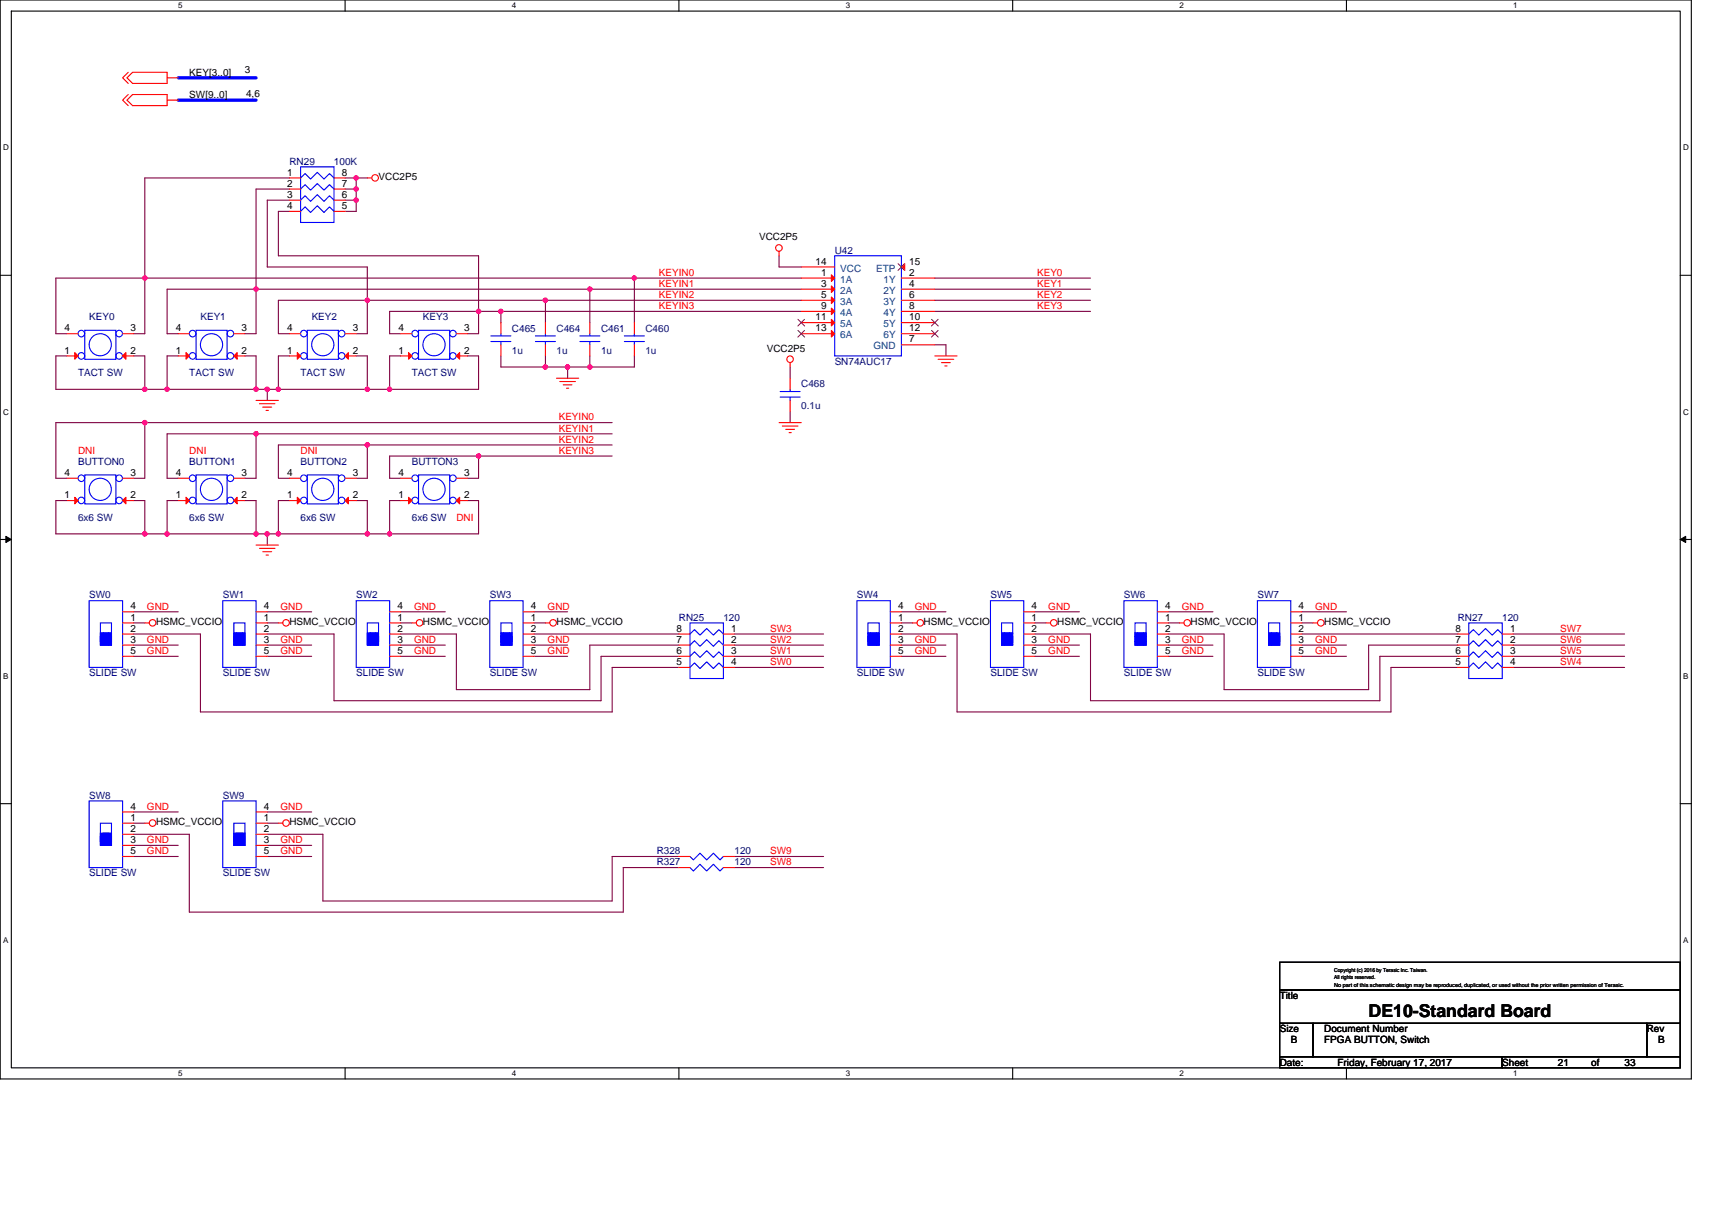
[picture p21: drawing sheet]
<svg xmlns="http://www.w3.org/2000/svg" width="297mm" height="210mm" viewBox="0 0 297 210" stroke-linecap="round" stroke-linejoin="round" font-family="sans-serif">
<defs><g id="words">
<text font-size="3.1" x="237.5" y="176.6">DE10-Standard Board</text>
<g font-size="1.7">
<text x="32.8" y="13.1">KEY[3..0]</text>
<text x="32.8" y="17">SW[9..0]</text>
<text x="42.5" y="12.7">3</text>
<text x="42.7" y="16.8">4,6</text>
<text x="49.8" y="30.5">1</text>
<text x="49.8" y="32.4">2</text>
<text x="49.8" y="34.3">3</text>
<text x="59.3" y="34.3">6</text>
<text x="59.3" y="32.4">7</text>
<text x="59.3" y="30.5">8</text>
<text x="65.7" y="31.3">VCC2P5</text>
<text x="49.8" y="36.3">4</text>
<text x="59.3" y="36.3">5</text>
<text x="131.7" y="41.7">VCC2P5</text>
<text x="141.5" y="45.9">14</text>
<text x="142.5" y="47.9">1</text>
<text x="157.8" y="47.9">2</text>
<text x="157.8" y="45.9">15</text>
<text x="142.5" y="49.8">3</text>
<text x="142.5" y="51.7">5</text>
<text x="142.5" y="53.6">9</text>
<text x="157.8" y="49.8">4</text>
<text x="157.8" y="51.7">6</text>
<text x="157.8" y="53.6">8</text>
<text x="11.2" y="57.5">4</text>
<text x="22.6" y="57.5">3</text>
<text x="30.5" y="57.5">4</text>
<text x="41.9" y="57.5">3</text>
<text x="49.8" y="57.5">4</text>
<text x="61.2" y="57.5">3</text>
<text x="69.1" y="57.5">4</text>
<text x="80.5" y="57.5">3</text>
<text x="141.5" y="55.6">11</text>
<text x="141.5" y="57.5">13</text>
<text x="157.8" y="59.4">7</text>
<text x="157.8" y="55.6">10</text>
<text x="157.8" y="57.5">12</text>
<text x="11.2" y="61.4">1</text>
<text x="22.6" y="61.4">2</text>
<text x="30.5" y="61.4">1</text>
<text x="41.9" y="61.4">2</text>
<text x="49.8" y="61.4">1</text>
<text x="61.2" y="61.4">2</text>
<text x="69.1" y="61.4">1</text>
<text x="80.5" y="61.4">2</text>
<text x="133" y="61">VCC2P5</text>
<text x="11.2" y="82.6">4</text>
<text x="22.6" y="82.6">3</text>
<text x="30.5" y="82.6">4</text>
<text x="41.9" y="82.6">3</text>
<text x="49.8" y="82.6">4</text>
<text x="61.2" y="82.6">3</text>
<text x="69.1" y="82.6">4</text>
<text x="80.5" y="82.6">3</text>
<text x="11.2" y="86.5">1</text>
<text x="22.6" y="86.5">2</text>
<text x="30.5" y="86.5">1</text>
<text x="41.9" y="86.5">2</text>
<text x="49.8" y="86.5">1</text>
<text x="61.2" y="86.5">2</text>
<text x="69.1" y="86.5">1</text>
<text x="80.5" y="86.5">2</text>
<text x="22.6" y="107.7">1</text>
<text x="22.6" y="105.8">4</text>
<text x="45.8" y="107.7">1</text>
<text x="45.8" y="105.8">4</text>
<text x="69" y="107.7">1</text>
<text x="69" y="105.8">4</text>
<text x="92.1" y="107.7">1</text>
<text x="92.1" y="105.8">4</text>
<text x="155.8" y="107.7">1</text>
<text x="155.8" y="105.8">4</text>
<text x="179" y="107.7">1</text>
<text x="179" y="105.8">4</text>
<text x="202.2" y="107.7">1</text>
<text x="202.2" y="105.8">4</text>
<text x="225.3" y="107.7">1</text>
<text x="225.3" y="105.8">4</text>
<text x="22.6" y="109.6">2</text>
<text x="22.6" y="111.5">3</text>
<text x="22.6" y="113.5">5</text>
<text x="27.1" y="108.5">HSMC_VCCIO</text>
<text x="45.8" y="109.6">2</text>
<text x="45.8" y="111.5">3</text>
<text x="45.8" y="113.5">5</text>
<text x="50.2" y="108.5">HSMC_VCCIO</text>
<text x="69" y="109.6">2</text>
<text x="69" y="111.5">3</text>
<text x="69" y="113.5">5</text>
<text x="73.4" y="108.5">HSMC_VCCIO</text>
<text x="92.1" y="109.6">2</text>
<text x="92.1" y="111.5">3</text>
<text x="92.1" y="113.5">5</text>
<text x="96.6" y="108.5">HSMC_VCCIO</text>
<text x="117.4" y="113.5">6</text>
<text x="117.4" y="111.5">7</text>
<text x="117.4" y="109.6">8</text>
<text x="126.9" y="109.6">1</text>
<text x="126.9" y="111.5">2</text>
<text x="126.9" y="113.5">3</text>
<text x="155.8" y="109.6">2</text>
<text x="155.8" y="111.5">3</text>
<text x="155.8" y="113.5">5</text>
<text x="160.2" y="108.5">HSMC_VCCIO</text>
<text x="179" y="109.6">2</text>
<text x="179" y="111.5">3</text>
<text x="179" y="113.5">5</text>
<text x="183.4" y="108.5">HSMC_VCCIO</text>
<text x="202.2" y="109.6">2</text>
<text x="202.2" y="111.5">3</text>
<text x="202.2" y="113.5">5</text>
<text x="206.6" y="108.5">HSMC_VCCIO</text>
<text x="225.3" y="109.6">2</text>
<text x="225.3" y="111.5">3</text>
<text x="225.3" y="113.5">5</text>
<text x="229.8" y="108.5">HSMC_VCCIO</text>
<text x="252.5" y="113.5">6</text>
<text x="252.5" y="111.5">7</text>
<text x="252.5" y="109.6">8</text>
<text x="262" y="109.6">1</text>
<text x="262" y="111.5">2</text>
<text x="262" y="113.5">3</text>
<text x="117.4" y="115.4">5</text>
<text x="126.9" y="115.4">4</text>
<text x="252.5" y="115.4">5</text>
<text x="262" y="115.4">4</text>
<text x="22.6" y="142.5">1</text>
<text x="22.6" y="140.5">4</text>
<text x="27.1" y="143.2">HSMC_VCCIO</text>
<text x="45.8" y="142.5">1</text>
<text x="45.8" y="140.5">4</text>
<text x="50.2" y="143.2">HSMC_VCCIO</text>
<text x="22.6" y="144.4">2</text>
<text x="22.6" y="146.3">3</text>
<text x="22.6" y="148.2">5</text>
<text x="45.8" y="144.4">2</text>
<text x="45.8" y="146.3">3</text>
<text x="45.8" y="148.2">5</text>
<text x="222" y="173.4">Title</text>
<text x="222" y="179.1">Size</text>
<text x="229.8" y="179.1">Document Number</text>
<text x="285.7" y="179.1">Rev</text>
<text x="222" y="184.9">Date:</text>
<text x="224" y="181.1">B</text>
<text x="229.8" y="181.1">FPGA BUTTON, Switch</text>
<text x="232.1" y="184.9">Friday, February 17, 2017</text>
<text x="260.6" y="184.9">Sheet</text>
<text x="270.3" y="184.9">21</text>
<text x="276.1" y="184.9">of</text>
<text x="281.9" y="184.9">33</text>
<text x="287.7" y="181.1">B</text>
</g>
<g font-size="1.7" fill="#000080">
<text x="50.2" y="28.6">RN29</text>
<text x="57.9" y="28.6">100K</text>
<text x="144.8" y="44">U42</text>
<text x="15.5" y="55.6">KEY0</text>
<text x="34.8" y="55.6">KEY1</text>
<text x="54.1" y="55.6">KEY2</text>
<text x="73.4" y="55.6">KEY3</text>
<text x="88.8" y="57.5">C465</text>
<text x="96.6" y="57.5">C464</text>
<text x="104.3" y="57.5">C461</text>
<text x="112" y="57.5">C460</text>
<text x="13.5" y="65.2">TACT SW</text>
<text x="32.8" y="65.2">TACT SW</text>
<text x="52.2" y="65.2">TACT SW</text>
<text x="71.5" y="65.2">TACT SW</text>
<text x="88.8" y="61.4">1u</text>
<text x="96.6" y="61.4">1u</text>
<text x="104.3" y="61.4">1u</text>
<text x="112" y="61.4">1u</text>
<text x="144.8" y="63.3">SN74AUC17</text>
<text x="139" y="67.2">C468</text>
<text x="139" y="71">0.1u</text>
<text x="13.5" y="80.7">BUTTON0</text>
<text x="32.8" y="80.7">BUTTON1</text>
<text x="52.2" y="80.7">BUTTON2</text>
<text x="71.5" y="80.7">BUTTON3</text>
<text x="13.5" y="90.3">6x6 SW</text>
<text x="32.8" y="90.3">6x6 SW</text>
<text x="52.2" y="90.3">6x6 SW</text>
<text x="71.5" y="90.3">6x6 SW</text>
<text x="15.5" y="103.8">SW0</text>
<text x="38.6" y="103.8">SW1</text>
<text x="61.8" y="103.8">SW2</text>
<text x="85" y="103.8">SW3</text>
<text x="117.8" y="107.7">RN25</text>
<text x="125.5" y="107.7">120</text>
<text x="148.7" y="103.8">SW4</text>
<text x="171.8" y="103.8">SW5</text>
<text x="195" y="103.8">SW6</text>
<text x="218.2" y="103.8">SW7</text>
<text x="252.9" y="107.7">RN27</text>
<text x="260.6" y="107.7">120</text>
<text x="15.5" y="117.4">SLIDE SW</text>
<text x="38.6" y="117.4">SLIDE SW</text>
<text x="61.8" y="117.4">SLIDE SW</text>
<text x="85" y="117.4">SLIDE SW</text>
<text x="148.7" y="117.4">SLIDE SW</text>
<text x="171.8" y="117.4">SLIDE SW</text>
<text x="195" y="117.4">SLIDE SW</text>
<text x="218.2" y="117.4">SLIDE SW</text>
<text x="15.5" y="138.6">SW8</text>
<text x="38.6" y="138.6">SW9</text>
<text x="113.9" y="148.3">R328</text>
<text x="127.4" y="148.3">120</text>
<text x="15.5" y="152.1">SLIDE SW</text>
<text x="38.6" y="152.1">SLIDE SW</text>
<text x="113.9" y="150.2">R327</text>
<text x="127.4" y="150.2">120</text>
</g>
<g font-size="1.7" fill="#f00">
<text x="114.3" y="47.9">KEYIN0</text>
<text x="179.9" y="47.9">KEY0</text>
<text x="114.3" y="53.7">KEYIN3</text>
<text x="114.3" y="49.8">KEYIN1</text>
<text x="114.3" y="51.7">KEYIN2</text>
<text x="179.9" y="53.7">KEY3</text>
<text x="179.9" y="51.7">KEY2</text>
<text x="179.9" y="49.8">KEY1</text>
<text x="96.9" y="74.9">KEYIN1</text>
<text x="96.9" y="73">KEYIN0</text>
<text x="96.9" y="76.8">KEYIN2</text>
<text x="13.5" y="78.8">DNI</text>
<text x="32.8" y="78.8">DNI</text>
<text x="52.2" y="78.8">DNI</text>
<text x="96.9" y="78.8">KEYIN3</text>
<text x="79.2" y="90.3">DNI</text>
<text x="25.5" y="105.8">GND</text>
<text x="48.7" y="105.8">GND</text>
<text x="71.8" y="105.8">GND</text>
<text x="95" y="105.8">GND</text>
<text x="158.7" y="105.8">GND</text>
<text x="181.9" y="105.8">GND</text>
<text x="205" y="105.8">GND</text>
<text x="228.2" y="105.8">GND</text>
<text x="25.5" y="111.6">GND</text>
<text x="25.5" y="113.5">GND</text>
<text x="48.7" y="113.5">GND</text>
<text x="48.7" y="111.6">GND</text>
<text x="71.8" y="111.6">GND</text>
<text x="71.8" y="113.5">GND</text>
<text x="95" y="113.5">GND</text>
<text x="95" y="111.6">GND</text>
<text x="133.6" y="109.6">SW3</text>
<text x="133.6" y="111.6">SW2</text>
<text x="133.6" y="113.5">SW1</text>
<text x="158.7" y="111.6">GND</text>
<text x="158.7" y="113.5">GND</text>
<text x="181.9" y="111.6">GND</text>
<text x="181.9" y="113.5">GND</text>
<text x="205" y="113.5">GND</text>
<text x="205" y="111.6">GND</text>
<text x="228.2" y="111.6">GND</text>
<text x="228.2" y="113.5">GND</text>
<text x="270.7" y="109.6">SW7</text>
<text x="270.7" y="111.6">SW6</text>
<text x="270.7" y="113.5">SW5</text>
<text x="133.6" y="115.4">SW0</text>
<text x="270.7" y="115.4">SW4</text>
<text x="25.5" y="140.5">GND</text>
<text x="48.7" y="140.5">GND</text>
<text x="25.5" y="146.3">GND</text>
<text x="25.5" y="148.3">GND</text>
<text x="48.7" y="146.3">GND</text>
<text x="48.7" y="148.3">GND</text>
<text x="133.6" y="148.3">SW9</text>
<text x="133.6" y="150.2">SW8</text>
</g>
<g font-size="1.7" fill="#004080">
<text x="145.8" y="47.1">VCC</text>
<text x="152" y="47.1">ETP</text>
<text x="145.8" y="49">1A</text>
<text x="145.8" y="51">2A</text>
<text x="145.8" y="52.9">3A</text>
<text x="153.3" y="49">1Y</text>
<text x="153.3" y="51">2Y</text>
<text x="153.3" y="52.9">3Y</text>
<text x="145.8" y="54.8">4A</text>
<text x="145.8" y="56.8">5A</text>
<text x="145.8" y="58.7">6A</text>
<text x="153.3" y="54.8">4Y</text>
<text x="153.3" y="56.8">5Y</text>
<text x="153.3" y="58.7">6Y</text>
<text x="151.6" y="60.6">GND</text>
</g>
<g font-size="1.4">
<text x="30.9" y="1.5">5</text>
<text x="88.8" y="1.5">4</text>
<text x="146.7" y="1.5">3</text>
<text x="204.7" y="1.5">2</text>
<text x="262.6" y="1.5">1</text>
<text x=".5" y="26.1">D</text>
<text x="292" y="26.1">D</text>
<text x=".5" y="71.9">C</text>
<text x="292" y="71.9">C</text>
<text x=".5" y="117.8">B</text>
<text x="292" y="117.8">B</text>
<text x=".5" y="163.6">A</text>
<text x="292" y="163.6">A</text>
<text x="30.9" y="186.8">5</text>
<text x="88.8" y="186.8">4</text>
<text x="146.7" y="186.8">3</text>
<text x="204.7" y="186.8">2</text>
<text x="262.6" y="186.8">1</text>
</g>
<g font-size="1">
<text x="231.5" y="168.6">Copyright (c) 2016 by Terasic Inc. Taiwan.</text>
<text x="231.5" y="171.3">No part of this schematic design may be reproduced, duplicated, or used without the prior written permission of Terasic.</text>
<text x="231.5" y="169.9">All rights reserved.</text>
</g>
</g></defs>
<path d="M0 0h293.5v187.2h-293.5zM2 1.9h289.5v183.4h-289.5z" fill="none" stroke="#000" stroke-width=".19"/>
<g fill="#fff">
<path d="M30.9 .2h.8v1.6h-.8z"/>
<path d="M30.9 185.5h.8v1.6h-.8z"/>
</g>
<path d="M59.9 0v1.9M59.9 185.3v1.9" fill="none" stroke="#000" stroke-width=".19"/>
<g fill="#fff">
<path d="M88.8 .2h.8v1.6h-.8z"/>
<path d="M88.8 185.5h.8v1.6h-.8z"/>
</g>
<path d="M117.8 0v1.9M117.8 185.3v1.9" fill="none" stroke="#000" stroke-width=".19"/>
<g fill="#fff">
<path d="M146.7 .2h.8v1.6h-.8z"/>
<path d="M146.7 185.5h.8v1.6h-.8z"/>
</g>
<path d="M175.7 0v1.9M175.7 185.3v1.9" fill="none" stroke="#000" stroke-width=".19"/>
<g fill="#fff">
<path d="M204.7 .2h.7v1.6h-.7z"/>
<path d="M204.7 185.5h.7v1.6h-.7z"/>
</g>
<path d="M233.6 0v1.9M233.6 185.3v1.9" fill="none" stroke="#000" stroke-width=".19"/>
<g fill="#fff">
<path d="M262.6 .2h.7v1.6h-.7z"/>
<path d="M262.6 185.5h.7v1.6h-.7z"/>
<path d="M.5 24.8h1v1.6h-1z"/>
<path d="M292 24.8h1v1.6h-1z"/>
<path d="M.5 70.7h1v1.5h-1z"/>
<path d="M292 70.7h1v1.5h-1z"/>
</g>
<path d="M0 47.8h2M291.5 47.8h2" fill="none" stroke="#000" stroke-width=".19"/>
<g fill="#fff">
<path d="M.5 116.5h.9v1.6h-.9z"/>
<path d="M292 116.5h.9v1.6h-.9z"/>
</g>
<path d="M0 93.6h2M291.5 93.6h2" fill="none" stroke="#000" stroke-width=".19"/>
<path d="M1 93.1l1 .5-1 .5zM291.5 93.6l1-.5v1z" fill="#000" stroke="#000" stroke-width=".17"/>
<g fill="#fff">
<path d="M.5 162.4h.9v1.5h-.9z"/>
<path d="M292 162.4h.9v1.5h-.9z"/>
</g>
<path d="M0 139.5h2M291.5 139.5h2M222 167h69.5v4.8h-69.5zM222 171.8h69.5v5.8h-69.5zM222 177.6h5.8v5.8h-5.8zM227.8 177.6h57.9v5.8h-57.9zM285.7 177.6h5.8v5.8h-5.8zM222 183.4h38.6v1.9h-38.6zM260.6 183.4h30.9v1.9h-30.9z" fill="none" stroke="#000" stroke-width=".19"/>
<g fill="none" stroke="#800040" stroke-width=".19">
<path d="M50.2 36.7h-1.9v7.7h34.7v9.6M50.2 34.7h-3.8v11.6h17.3v5.8M50.2 32.8h-5.8v17.4M50.2 30.9h-25.1v17.4M59.9 30.9h1.9M59.9 32.8h1.9M59.9 34.7h1.9M61.8 32.8v1.9M61.8 30.9v1.9M61.8 34.7v2h-1.9M61.8 30.9h1.9M25.1 48.3h-15.4v9.6h1.9"/>
<path d="M25.1 48.3h85M25.1 48.3v9.6h-1.9M44.4 50.2h57.9M44.4 50.2h-15.4v7.7h1.9M44.4 50.2v7.7h-1.9M63.7 52.1h-15.4v5.8h1.9M63.7 52.1v5.8h-1.9M63.7 52.1h30.9M83 54h-15.4v3.9h1.9M83 54v3.9h-1.9M83 54h3.9M86.9 54h52.1"/>
<path d="M86.9 54v2M94.6 52.1v3.9M94.6 52.1h44.4M102.3 50.2h36.7M102.3 50.2v5.8M110.1 48.3v7.7M110.1 48.3h28.9M135.2 44.4v1.9h3.8M162.2 54h27M162.2 52.1h27M162.2 50.2h27M162.2 59.8h1.9v2"/>
<path d="M162.2 48.3h27M11.6 61.8h-1.9v5.8h15.4M23.2 61.8h1.9v5.8h3.9M25.1 73.3h81.1M25.1 73.3h-15.4v9.7h1.9M25.1 73.3v9.7h-1.9M29 67.6h15.4M30.9 61.8h-1.9v5.8M42.5 61.8h1.9v5.8M44.4 75.3h61.8M44.4 67.6h2M44.4 75.3v7.7h-1.9"/>
<path d="M44.4 75.3h-15.4v7.7h1.9M46.4 67.6v1.9M46.4 67.6h1.9M48.3 67.6h15.4M50.2 61.8h-1.9v5.8M61.8 61.8h1.9v5.8M63.7 77.2h42.5M63.7 67.6h3.9M63.7 77.2v5.8h-1.9M63.7 77.2h-15.4v5.8h1.9M69.5 61.8h-1.9v5.8M81.1 61.8h1.9v5.8h-15.4"/>
<path d="M83 79.1h23.2M83 79.1h-15.4v3.9h1.9M83 79.1v3.9h-1.9M86.9 61.8v1.9h7.7M94.6 63.7h3.9M94.6 61.8v1.9M98.5 63.7h3.8M98.5 63.7v1.9M102.3 61.8v1.9M110.1 61.8v1.9h-7.8M137.1 63.7v1.9M137.1 71.4v1.9"/>
<path d="M11.6 86.9h-1.9v5.7h15.4M23.2 86.9h1.9v5.7h3.9M29 92.6h15.4M30.9 86.9h-1.9v5.7M42.5 86.9h1.9v5.7M44.4 92.6h2M46.4 92.6v2M46.4 92.6h1.9M48.3 92.6h15.4M50.2 86.9h-1.9v5.7M61.8 86.9h1.9v5.7M63.7 92.6h3.9"/>
<path d="M69.5 86.9h-1.9v5.7M81.1 86.9h1.9v5.7h-15.4M23.2 108.1h1.9M23.2 110h11.6v13.5h71.4v-7.7h11.6M23.2 112h7.7M23.2 106.2h7.7M23.2 113.9h7.7M46.4 108.1h1.9M46.4 110h11.6v11.6h46.3v-7.7h13.5M46.4 113.9h7.7M46.4 112h7.7M46.4 106.2h7.7"/>
<path d="M69.5 110h9.7v9.7h23.1v-7.7h15.5M69.5 108.1h2M69.5 106.2h7.8M69.5 112h7.8M69.5 113.9h7.8M92.7 110h25.1M92.7 108.1h1.9M92.7 106.2h5.8M92.7 113.9h5.8M92.7 112h5.8M127.4 110h15.5M127.4 112h15.5"/>
<path d="M127.4 115.8h15.5M127.4 113.9h15.5M156.4 110h9.6v13.5h75.3v-7.7h11.6M156.4 108.1h1.9M156.4 106.2h7.7M156.4 112h7.7M156.4 113.9h7.7M179.6 108.1h1.9M179.6 112h7.7M179.6 106.2h7.7M179.6 113.9h7.7M179.6 110h9.6v11.6h50.2v-7.7h13.5"/>
<path d="M202.7 108.1h2M202.7 113.9h7.8M202.7 112h7.8M202.7 106.2h7.8M202.7 110h9.7v9.7h25.1v-7.7h15.4M225.9 108.1h1.9M225.9 112h7.7M225.9 113.9h7.7M225.9 106.2h7.7M225.9 110h27M262.6 110h19.3M262.6 112h19.3"/>
<path d="M262.6 113.9h19.3M262.6 115.8h19.3M23.2 142.9h1.9M23.2 140.9h7.7M23.2 146.7h7.7M23.2 148.6h7.7M23.2 144.8h9.6v13.5h75.3v-7.7h9.7M46.4 142.9h1.9M46.4 146.7h7.7M46.4 140.9h7.7M46.4 148.6h7.7M46.4 144.8h9.6v11.6h50.2v-7.8h11.6"/>
<path d="M127.4 148.6h15.5M127.4 150.6h15.5"/>
</g>
<g fill="#f0f" stroke="#f0f" stroke-width=".19">
<circle cx="44.4" cy="67.6" r=".38"/>
<circle cx="29" cy="67.6" r=".38"/>
<circle cx="86.9" cy="54" r=".38"/>
<circle cx="83" cy="54" r=".38"/>
<circle cx="61.8" cy="30.9" r=".38"/>
<circle cx="61.8" cy="34.7" r=".38"/>
<circle cx="61.8" cy="32.8" r=".38"/>
<circle cx="44.4" cy="50.2" r=".38"/>
<circle cx="98.5" cy="63.7" r=".38"/>
<circle cx="67.6" cy="67.6" r=".38"/>
<circle cx="46.4" cy="67.6" r=".38"/>
<circle cx="102.3" cy="50.2" r=".38"/>
<circle cx="25.1" cy="67.6" r=".38"/>
<circle cx="25.1" cy="48.2" r=".38"/>
<circle cx="94.6" cy="63.7" r=".38"/>
<circle cx="102.3" cy="63.7" r=".38"/>
<circle cx="110" cy="48.2" r=".38"/>
<circle cx="63.7" cy="67.6" r=".38"/>
<circle cx="48.3" cy="67.6" r=".38"/>
<circle cx="94.6" cy="52.1" r=".38"/>
<circle cx="63.7" cy="52.1" r=".38"/>
<circle cx="44.4" cy="92.6" r=".38"/>
<circle cx="29" cy="92.6" r=".38"/>
<circle cx="83" cy="79.1" r=".38"/>
<circle cx="67.6" cy="92.6" r=".38"/>
<circle cx="63.7" cy="92.6" r=".38"/>
<circle cx="44.4" cy="75.3" r=".38"/>
<circle cx="25.1" cy="92.6" r=".38"/>
<circle cx="25.1" cy="73.3" r=".38"/>
<circle cx="63.7" cy="77.2" r=".38"/>
<circle cx="48.3" cy="92.6" r=".38"/>
<circle cx="46.4" cy="92.6" r=".38"/>
</g>
<path d="M30.9 17.4h13.5M30.9 13.5h13.5" fill="none" stroke="#00f" stroke-width=".57"/>
<g fill="none" stroke="#f00" stroke-width=".19">
<path d="M22 13.5l1-.9h6v1.9h-6zM22 17.4l1-1h6v1.9h-6zM22.2 12.6l-.9 .9 .9 1M22.2 16.4l-.9 1 .9 .9M29 13.5h1.9M29 17.4h1.9M50.2 30.9h2M50.2 32.8h2M50.2 34.7h2M50.2 36.7h2M58 36.7h1.9M58 34.7h1.9"/>
<path d="M58 32.8h1.9M58 30.9h1.9M63.7 30.9h.8M11.6 57.9h1.9M21.3 57.9h1.9M30.9 57.9h1.9M40.6 57.9h1.9M50.2 57.9h2M59.9 57.9h1.9M69.5 57.9h2M79.2 57.9h1.9M86.9 56v1.9"/>
<path d="M86.9 59.8v2M94.6 56v1.9M94.6 59.8v2M102.3 56v1.9M102.3 59.8v2M110.1 56v1.9M110.1 59.8v2M135.2 43.6v.8M139 48.3h5.8M139 50.2h5.8M139 52.1h5.8M139 54h5.8"/>
<path d="M139 56h5.8M139 57.9h5.8M139 46.3h5.8M156.4 48.3h5.8M156.4 50.2h5.8M156.4 52.1h5.8M156.4 54h5.8M156.4 56h5.8M156.4 57.9h5.8M156.4 59.8h5.8M156.4 46.3h.1M11.6 61.8h1.9"/>
<path d="M21.3 61.8h1.9M30.9 61.8h1.9M40.6 61.8h1.9M44.4 69.5h3.9M45 70.1h2.7M45.6 70.7h1.5M46.2 71.2h.4M50.2 61.8h2M59.9 61.8h1.9M69.5 61.8h2M79.2 61.8h1.9M96.6 65.6h3.8"/>
<path d="M97.1 66.2h2.7M97.7 66.8h1.5M98.3 67.4h.4M135.2 73.3h3.8M135.7 73.9h2.7M136.3 74.5h1.6M136.9 75.1h.4M137.1 62.9v.8M137.1 65.6v2M137.1 69.5v1.9M162.2 61.8h3.8M162.8 62.4h2.7"/>
<path d="M163.3 62.9h1.6M163.9 63.5h.4M11.6 83h1.9M11.6 86.9h1.9M21.3 83h1.9M21.3 86.9h1.9M30.9 83h1.9M30.9 86.9h1.9M40.6 83h1.9M40.6 86.9h1.9M44.4 94.6h3.9M45 95.2h2.7"/>
<path d="M45.6 95.7h1.5M46.2 96.3h.4M50.2 83h2M50.2 86.9h2M59.9 83h1.9M59.9 86.9h1.9M69.5 83h2M69.5 86.9h2M79.2 83h1.9M79.2 86.9h1.9M21.3 108.1h1.9M21.3 110h1.9"/>
<path d="M21.3 112h1.9M21.3 106.2h1.9M21.3 113.9h1.9M25.1 108.1h.8M44.4 108.1h2M44.4 110h2M44.4 112h2M44.4 106.2h2M44.4 113.9h2M48.3 108.1h.8M67.6 108.1h1.9M67.6 110h1.9"/>
<path d="M67.6 112h1.9M67.6 106.2h1.9M67.6 113.9h1.9M71.5 108.1h.7M90.8 108.1h1.9M90.8 110h1.9M90.8 112h1.9M90.8 106.2h1.9M90.8 113.9h1.9M94.6 108.1h.8M117.8 115.8h1.9M117.8 113.9h1.9"/>
<path d="M117.8 112h1.9M117.8 110h1.9M125.5 110h1.9M125.5 112h1.9M125.5 113.9h1.9M125.5 115.8h1.9M154.5 108.1h1.9M154.5 110h1.9M154.5 112h1.9M154.5 106.2h1.9M154.5 113.9h1.9M158.3 108.1h.8"/>
<path d="M177.6 108.1h2M177.6 110h2M177.6 112h2M177.6 106.2h2M177.6 113.9h2M181.5 108.1h.8M200.8 108.1h1.9M200.8 110h1.9M200.8 112h1.9M200.8 106.2h1.9M200.8 113.9h1.9M204.7 108.1h.7"/>
<path d="M224 108.1h1.9M224 110h1.9M224 112h1.9M224 106.2h1.9M224 113.9h1.9M227.8 108.1h.8M252.9 115.8h1.9M252.9 113.9h1.9M252.9 112h1.9M252.9 110h1.9M260.6 110h2M260.6 112h2"/>
<path d="M260.6 113.9h2M260.6 115.8h2M21.3 142.9h1.9M21.3 144.8h1.9M21.3 146.7h1.9M21.3 140.9h1.9M21.3 148.6h1.9M25.1 142.9h.8M44.4 142.9h2M44.4 144.8h2M44.4 146.7h2M44.4 140.9h2"/>
<path d="M44.4 148.6h2M48.3 142.9h.8M117.8 148.6h1.9M117.8 150.6h1.9M125.5 148.6h1.9M125.5 150.6h1.9"/>
<circle cx="65.1" cy="30.9" r=".57"/>
<circle cx="135.1" cy="43" r=".57"/>
<circle cx="137.1" cy="62.3" r=".57"/>
<circle cx="26.5" cy="108.1" r=".57"/>
<circle cx="49.6" cy="108.1" r=".57"/>
<circle cx="72.8" cy="108.1" r=".57"/>
<circle cx="96" cy="108.1" r=".57"/>
<circle cx="159.7" cy="108.1" r=".57"/>
<circle cx="182.8" cy="108.1" r=".57"/>
<circle cx="206" cy="108.1" r=".57"/>
<circle cx="229.2" cy="108.1" r=".57"/>
<circle cx="26.5" cy="142.8" r=".57"/>
<circle cx="49.6" cy="142.8" r=".57"/>
</g>
<g fill="none" stroke="#00f" stroke-width=".19">
<path d="M52.2 29h5.8v9.6h-5.8zM52.2 30.9l.7-.8 1 1 1.2-1.2 1.1 1.2 1-1 .8 .8M52.2 32.8l.7-.8 1 1 1.2-1.1 1.1 1.1 1-1 .8 .8M52.2 34.7l.7-.7 1 .9 1.2-1.1 1.1 1.1 1-.9 .8 .7M52.2 36.7l.7-.8 1 1 1.2-1.2 1.1 1.2 1-1 .8 .8M14.7 57.3h5.4v5.1h-5.4zM34 57.3h5.4v5.1h-5.4zM53.3 57.3h5.4v5.1h-5.4zM72.6 57.3h5.4v5.1h-5.4zM85.2 59.3h3.4M85.2 58.3h3.4M86.9 57.9v.4"/>
<path d="M86.9 59.3v.5M92.9 59.3h3.5M92.9 58.3h3.5M94.6 57.9v.4M94.6 59.3v.5M100.6 59.3h3.5M100.6 58.3h3.5M102.3 57.9v.4M102.3 59.3v.5M108.3 59.3h3.5M108.3 58.3h3.5M110.1 57.9v.4"/>
<path d="M110.1 59.3v.5M144.8 44.4h11.6v17.4h-11.6zM135.4 68.9h3.4M135.4 67.9h3.4M137.1 67.6v.3M137.1 68.9v.6M14.7 82.4h5.4v5h-5.4zM34 82.4h5.4v5h-5.4zM53.3 82.4h5.4v5h-5.4zM72.6 82.4h5.4v5h-5.4zM15.5 104.2h5.8v11.6h-5.8zM17.4 108.1h1.9v3.9h-1.9z"/>
<path d="M38.6 104.2h5.8v11.6h-5.8zM40.6 108.1h1.9v3.9h-1.9zM61.8 104.2h5.8v11.6h-5.8zM63.7 108.1h2v3.9h-2zM85 104.2h5.8v11.6h-5.8zM86.9 108.1h1.9v3.9h-1.9zM119.7 108.1h5.8v9.7h-5.8zM119.7 110l.8-.7 1 .9 1.1-1.1 1.2 1.1 .9-.9 .8 .7M119.7 112l.8-.8 1 1 1.1-1.2 1.2 1.2 .9-1 .8 .8M119.7 113.9l.8-.8 1 1 1.1-1.2 1.2 1.2 .9-1 .8 .8M119.7 115.8l.8-.8 1 1 1.1-1.1 1.2 1.1 .9-1 .8 .8M148.7 104.2h5.8v11.6h-5.8z"/>
<path d="M150.6 108.1h1.9v3.9h-1.9zM171.8 104.2h5.8v11.6h-5.8zM173.8 108.1h1.9v3.9h-1.9zM195 104.2h5.8v11.6h-5.8zM196.9 108.1h2v3.9h-2zM218.2 104.2h5.8v11.6h-5.8zM220.1 108.1h1.9v3.9h-1.9zM254.8 108.1h5.8v9.7h-5.8zM254.8 110l.8-.7 1 .9 1.1-1.1 1.2 1.1 1-.9 .7 .7M254.8 112l.8-.8 1 1 1.1-1.2 1.2 1.2 1-1 .7 .8M254.8 113.9l.8-.8 1 1 1.1-1.2 1.2 1.2 1-1 .7 .8M254.8 115.8l.8-.8 1 1 1.1-1.1 1.2 1.1 1-1 .7 .8"/>
<path d="M15.5 139h5.8v11.6h-5.8zM38.6 139h5.8v11.6h-5.8zM17.4 142.9h1.9v3.8h-1.9zM40.6 142.9h1.9v3.8h-1.9zM119.7 148.6l.6 .6 1.2-1.1 1.1 1.1 1.2-1.1 1.1 1.1 .6-.6M119.7 150.6l.6 .6 1.2-1.2 1.1 1.2 1.2-1.2 1.1 1.2 .6-.6"/>
<circle cx="14.1" cy="57.9" r=".57"/>
<circle cx="17.4" cy="59.8" r="1.92"/>
<circle cx="20.7" cy="57.9" r=".57"/>
<circle cx="33.4" cy="57.9" r=".57"/>
<circle cx="36.7" cy="59.8" r="1.92"/>
<circle cx="40" cy="57.9" r=".57"/>
<circle cx="52.7" cy="57.9" r=".57"/>
<circle cx="56" cy="59.8" r="1.92"/>
<circle cx="59.3" cy="57.9" r=".57"/>
<circle cx="72" cy="57.9" r=".57"/>
<circle cx="75.3" cy="59.8" r="1.92"/>
<circle cx="78.6" cy="57.9" r=".57"/>
<circle cx="14.1" cy="61.8" r=".57"/>
<circle cx="20.7" cy="61.8" r=".57"/>
<circle cx="33.4" cy="61.8" r=".57"/>
<circle cx="40" cy="61.8" r=".57"/>
<circle cx="52.7" cy="61.8" r=".57"/>
<circle cx="59.3" cy="61.8" r=".57"/>
<circle cx="72" cy="61.8" r=".57"/>
<circle cx="78.6" cy="61.8" r=".57"/>
<circle cx="14.1" cy="83" r=".57"/>
<circle cx="14.1" cy="86.8" r=".57"/>
<circle cx="17.4" cy="84.9" r="1.93"/>
<circle cx="20.7" cy="86.8" r=".57"/>
<circle cx="20.7" cy="83" r=".57"/>
<circle cx="33.4" cy="83" r=".57"/>
<circle cx="33.4" cy="86.8" r=".57"/>
<circle cx="36.7" cy="84.9" r="1.93"/>
<circle cx="40" cy="86.8" r=".57"/>
<circle cx="40" cy="83" r=".57"/>
<circle cx="52.7" cy="86.8" r=".57"/>
<circle cx="52.7" cy="83" r=".57"/>
<circle cx="56" cy="84.9" r="1.93"/>
<circle cx="59.3" cy="86.8" r=".57"/>
<circle cx="59.3" cy="83" r=".57"/>
<circle cx="72" cy="83" r=".57"/>
<circle cx="72" cy="86.8" r=".57"/>
<circle cx="75.3" cy="84.9" r="1.93"/>
<circle cx="78.6" cy="83" r=".57"/>
<circle cx="78.6" cy="86.8" r=".57"/>
</g>
<g fill="#f00" stroke="#f00" stroke-width=".19">
<path d="M59.9 61.8l.5-.6v1.1z"/>
<path d="M51.6 61.2l.6 .6-.6 .5z"/>
<path d="M144.2 47.7l.6 .6-.6 .5z"/>
<path d="M144.2 49.6l.6 .6-.6 .6z"/>
<path d="M144.2 51.5l.6 .6-.6 .6z"/>
<path d="M144.2 53.5l.6 .5-.6 .6z"/>
<path d="M144.2 55.4l.6 .6-.6 .6z"/>
<path d="M144.2 57.3l.6 .6-.6 .6z"/>
<path d="M156.4 46.3l.6-.5v1.1z"/>
<path d="M40.6 86.9l.5-.6v1.1z"/>
<path d="M32.3 86.3l.5 .6-.5 .5z"/>
<path d="M40.6 61.8l.5-.6v1.1z"/>
<path d="M32.3 61.2l.5 .6-.5 .5z"/>
<path d="M21.3 61.8l.5-.6v1.1z"/>
<path d="M13 61.2l.5 .6-.5 .5z"/>
<path d="M79.2 86.9l.6-.6v1.1z"/>
<path d="M70.9 86.3l.6 .6-.6 .5z"/>
<path d="M21.3 86.9l.5-.6v1.1z"/>
<path d="M13 86.3l.5 .6-.5 .5z"/>
<path d="M79.2 61.8l.6-.6v1.1z"/>
<path d="M70.9 61.2l.6 .6-.6 .5z"/>
<path d="M59.9 86.9l.5-.6v1.1z"/>
<path d="M51.6 86.3l.6 .6-.6 .5z"/>
</g>
<path d="M138.4 55.4l1.2 1.2M138.4 57.3l1.2 1.2M139.6 55.4l-1.2 1.2M139.6 57.3l-1.2 1.2M155.8 45.8l1.2 1.1M157 45.8l-1.2 1.1M161.6 55.4l1.2 1.2M161.6 57.3l1.2 1.2M162.8 55.4l-1.2 1.2M162.8 57.3l-1.2 1.2" fill="none" stroke="#804000" stroke-width=".17"/>
<g fill="#00f" stroke="#00f" stroke-width=".19">
<path d="M18.2 145.9l.8 .8h-1.6z" fill-rule="evenodd"/>
<path d="M17.8 146.7l.8-.8 .7 .8z" fill-rule="evenodd"/>
<path d="M17.4 144.6h1.6l-.8 .8z" fill-rule="evenodd"/>
<path d="M17.8 144.6h1.5l-.7 .8z" fill-rule="evenodd"/>
<path d="M18.6 145.4l.7-.8v1.5z" fill-rule="evenodd"/>
<path d="M18.6 145.9l.7-.7v1.5z" fill-rule="evenodd"/>
<path d="M17.4 144.6l.8 .8-.8 .7z" fill-rule="evenodd"/>
<path d="M17.4 145.2l.8 .7-.8 .8z" fill-rule="evenodd"/>
<path d="M18.4 145.4l.8 .7h-1.6z" fill-rule="evenodd"/>
<path d="M18.4 145l.8 .7h-1.6z" fill-rule="evenodd"/>
<path d="M87.7 111.2l.8 .8h-1.6z" fill-rule="evenodd"/>
<path d="M87.3 112l.8-.8 .7 .8z" fill-rule="evenodd"/>
<path d="M86.9 109.8h1.6l-.8 .8z" fill-rule="evenodd"/>
<path d="M87.3 109.8h1.5l-.7 .8z" fill-rule="evenodd"/>
<path d="M88.8 109.8v1.6l-.7-.8z" fill-rule="evenodd"/>
<path d="M88.8 110.4v1.6l-.7-.8z" fill-rule="evenodd"/>
<path d="M86.9 109.8l.8 .8-.8 .8z" fill-rule="evenodd"/>
<path d="M86.9 110.4l.8 .8-.8 .8z" fill-rule="evenodd"/>
<path d="M87.9 110.6l.7 .8h-1.5z" fill-rule="evenodd"/>
<path d="M87.9 110.2l.7 .8h-1.5z" fill-rule="evenodd"/>
<path d="M18.2 111.2l.8 .8h-1.6z" fill-rule="evenodd"/>
<path d="M18.6 111.2l.7 .8h-1.5z" fill-rule="evenodd"/>
<path d="M17.4 109.8h1.6l-.8 .8z" fill-rule="evenodd"/>
<path d="M17.8 109.8h1.5l-.7 .8z" fill-rule="evenodd"/>
<path d="M18.6 110.6l.7-.8v1.6z" fill-rule="evenodd"/>
<path d="M18.6 111.2l.7-.8v1.6z" fill-rule="evenodd"/>
<path d="M17.4 109.8l.8 .8-.8 .8z" fill-rule="evenodd"/>
<path d="M17.4 110.4l.8 .8-.8 .8z" fill-rule="evenodd"/>
<path d="M18.4 110.6l.8 .8h-1.6z" fill-rule="evenodd"/>
<path d="M18.4 110.2l.8 .8h-1.6z" fill-rule="evenodd"/>
<path d="M220.9 111.2l.8 .8h-1.6z" fill-rule="evenodd"/>
<path d="M221.3 111.2l.7 .8h-1.5z" fill-rule="evenodd"/>
<path d="M220.1 109.8h1.6l-.8 .8z" fill-rule="evenodd"/>
<path d="M220.5 109.8h1.5l-.7 .8z" fill-rule="evenodd"/>
<path d="M221.3 110.6l.7-.8v1.6z" fill-rule="evenodd"/>
<path d="M221.3 111.2l.7-.8v1.6z" fill-rule="evenodd"/>
<path d="M220.1 109.8l.8 .8-.8 .8z" fill-rule="evenodd"/>
<path d="M220.1 110.4l.8 .8-.8 .8z" fill-rule="evenodd"/>
<path d="M221.1 110.6l.7 .8h-1.5z" fill-rule="evenodd"/>
<path d="M221.1 110.2l.7 .8h-1.5z" fill-rule="evenodd"/>
<path d="M196.9 112l.8-.8 .8 .8z" fill-rule="evenodd"/>
<path d="M197.3 112l.8-.8 .8 .8z" fill-rule="evenodd"/>
<path d="M196.9 109.8h1.6l-.8 .8z" fill-rule="evenodd"/>
<path d="M197.3 109.8h1.6l-.8 .8z" fill-rule="evenodd"/>
<path d="M198.9 109.8v1.6l-.8-.8z" fill-rule="evenodd"/>
<path d="M198.9 110.4v1.6l-.8-.8z" fill-rule="evenodd"/>
<path d="M196.9 109.8l.8 .8-.8 .8z" fill-rule="evenodd"/>
<path d="M196.9 110.4l.8 .8-.8 .8z" fill-rule="evenodd"/>
<path d="M197.1 111.4l.8-.8 .8 .8z" fill-rule="evenodd"/>
<path d="M197.9 110.2l.8 .8h-1.6z" fill-rule="evenodd"/>
<path d="M174.5 111.2l.8 .8h-1.5z" fill-rule="evenodd"/>
<path d="M174.2 112l.7-.8 .8 .8z" fill-rule="evenodd"/>
<path d="M173.8 109.8h1.5l-.8 .8z" fill-rule="evenodd"/>
<path d="M174.2 109.8h1.5l-.8 .8z" fill-rule="evenodd"/>
<path d="M175.7 109.8v1.6l-.8-.8z" fill-rule="evenodd"/>
<path d="M175.7 110.4v1.6l-.8-.8z" fill-rule="evenodd"/>
<path d="M173.8 109.8l.7 .8-.7 .8z" fill-rule="evenodd"/>
<path d="M173.8 110.4l.7 .8-.7 .8z" fill-rule="evenodd"/>
<path d="M174.7 110.6l.8 .8h-1.5z" fill-rule="evenodd"/>
<path d="M174.7 110.2l.8 .8h-1.5z" fill-rule="evenodd"/>
<path d="M40.6 146.7l.7-.8 .8 .8z" fill-rule="evenodd"/>
<path d="M41 146.7l.7-.8 .8 .8z" fill-rule="evenodd"/>
<path d="M40.6 144.6h1.5l-.8 .8z" fill-rule="evenodd"/>
<path d="M41 144.6h1.5l-.8 .8z" fill-rule="evenodd"/>
<path d="M41.7 145.4l.8-.8v1.5z" fill-rule="evenodd"/>
<path d="M42.5 145.2v1.5l-.8-.8z" fill-rule="evenodd"/>
<path d="M40.6 144.6l.7 .8-.7 .7z" fill-rule="evenodd"/>
<path d="M40.6 145.2l.7 .7-.7 .8z" fill-rule="evenodd"/>
<path d="M41.5 145.4l.8 .7h-1.5z" fill-rule="evenodd"/>
<path d="M40.8 145.7l.7-.7 .8 .7z" fill-rule="evenodd"/>
<path d="M63.7 112l.8-.8 .8 .8z" fill-rule="evenodd"/>
<path d="M64.9 111.2l.8 .8h-1.6z" fill-rule="evenodd"/>
<path d="M63.7 109.8h1.6l-.8 .8z" fill-rule="evenodd"/>
<path d="M64.1 109.8h1.6l-.8 .8z" fill-rule="evenodd"/>
<path d="M64.9 110.6l.8-.8v1.6z" fill-rule="evenodd"/>
<path d="M64.9 111.2l.8-.8v1.6z" fill-rule="evenodd"/>
<path d="M63.7 109.8l.8 .8-.8 .8z" fill-rule="evenodd"/>
<path d="M63.7 110.4l.8 .8-.8 .8z" fill-rule="evenodd"/>
<path d="M64.7 110.6l.8 .8h-1.6z" fill-rule="evenodd"/>
<path d="M64.7 110.2l.8 .8h-1.6z" fill-rule="evenodd"/>
<path d="M150.6 112l.8-.8 .7 .8z" fill-rule="evenodd"/>
<path d="M151.8 111.2l.7 .8h-1.5z" fill-rule="evenodd"/>
<path d="M150.6 109.8h1.5l-.7 .8z" fill-rule="evenodd"/>
<path d="M151 109.8h1.5l-.7 .8z" fill-rule="evenodd"/>
<path d="M151.8 110.6l.7-.8v1.6z" fill-rule="evenodd"/>
<path d="M151.8 111.2l.7-.8v1.6z" fill-rule="evenodd"/>
<path d="M150.6 109.8l.8 .8-.8 .8z" fill-rule="evenodd"/>
<path d="M150.6 110.4l.8 .8-.8 .8z" fill-rule="evenodd"/>
<path d="M151.6 110.6l.7 .8h-1.5z" fill-rule="evenodd"/>
<path d="M151.6 110.2l.7 .8h-1.5z" fill-rule="evenodd"/>
<path d="M41.3 111.2l.8 .8h-1.5z" fill-rule="evenodd"/>
<path d="M41 112l.7-.8 .8 .8z" fill-rule="evenodd"/>
<path d="M40.6 109.8h1.5l-.8 .8z" fill-rule="evenodd"/>
<path d="M41 109.8h1.5l-.8 .8z" fill-rule="evenodd"/>
<path d="M42.5 109.8v1.6l-.8-.8z" fill-rule="evenodd"/>
<path d="M42.5 110.4v1.6l-.8-.8z" fill-rule="evenodd"/>
<path d="M40.6 109.8l.7 .8-.7 .8z" fill-rule="evenodd"/>
<path d="M40.6 110.4l.7 .8-.7 .8z" fill-rule="evenodd"/>
<path d="M40.8 111.4l.7-.8 .8 .8z" fill-rule="evenodd"/>
<path d="M41.5 110.2l.8 .8h-1.5z" fill-rule="evenodd"/>
</g>
<use href="#words"/>
</svg>
